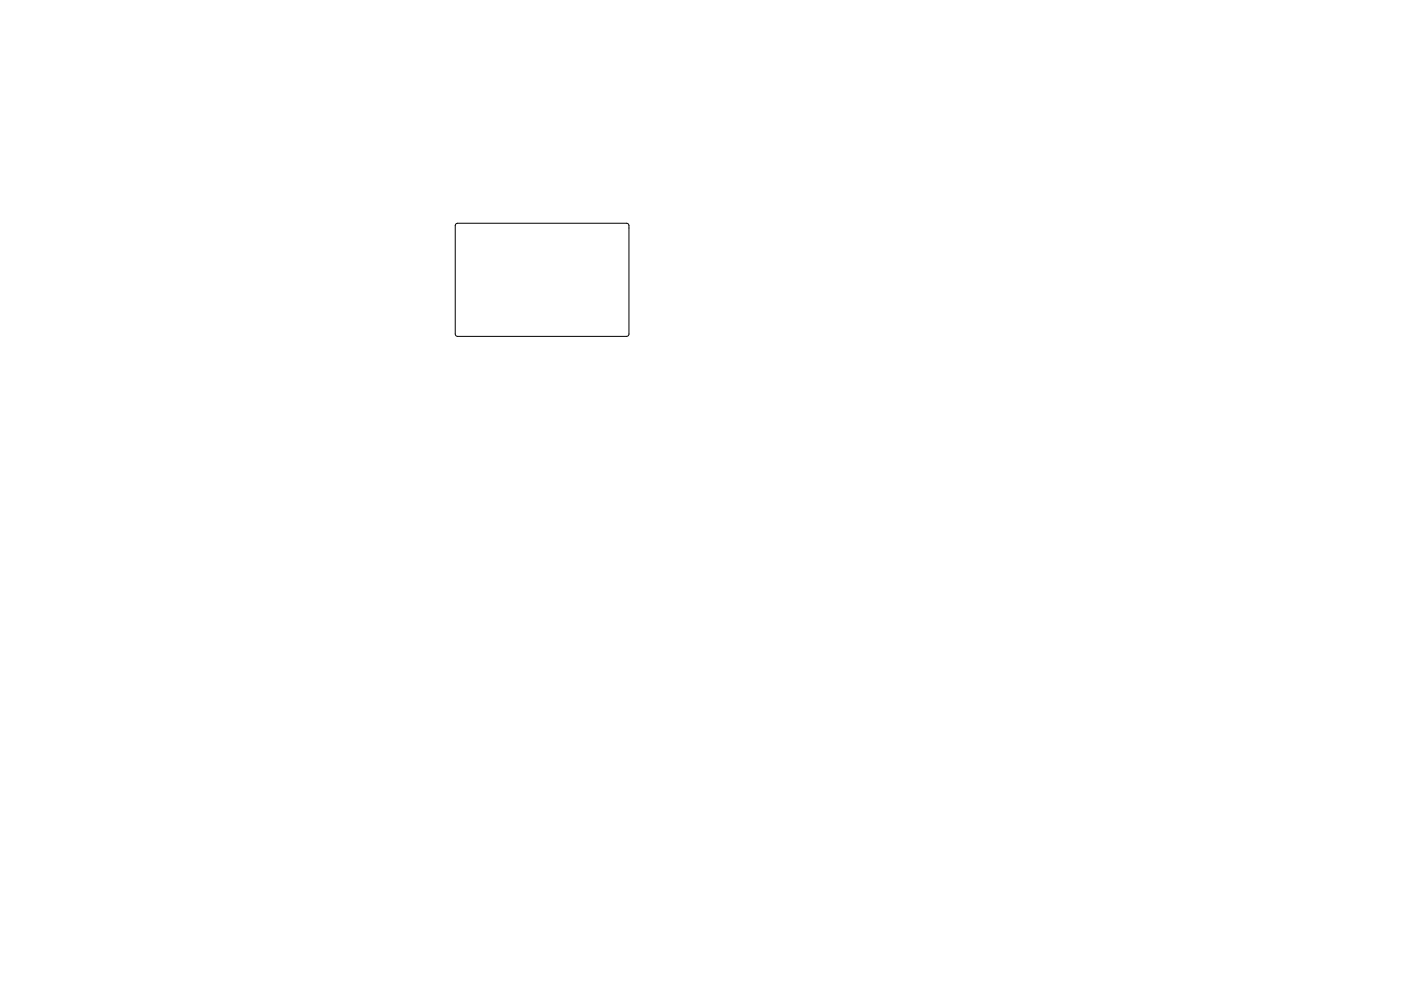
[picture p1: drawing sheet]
<svg xmlns="http://www.w3.org/2000/svg" width="297mm" height="210mm" viewBox="0 0 297 210" stroke-linecap="round" stroke-linejoin="round" font-family="sans-serif">
<path d="M96.7 47.5l.3-.1 36.1 .1 .2 .4v23.3l-.5 .2-36.1-.1-.2-.4v-23z" fill="none" stroke="#000" stroke-width=".21"/>
</svg>
